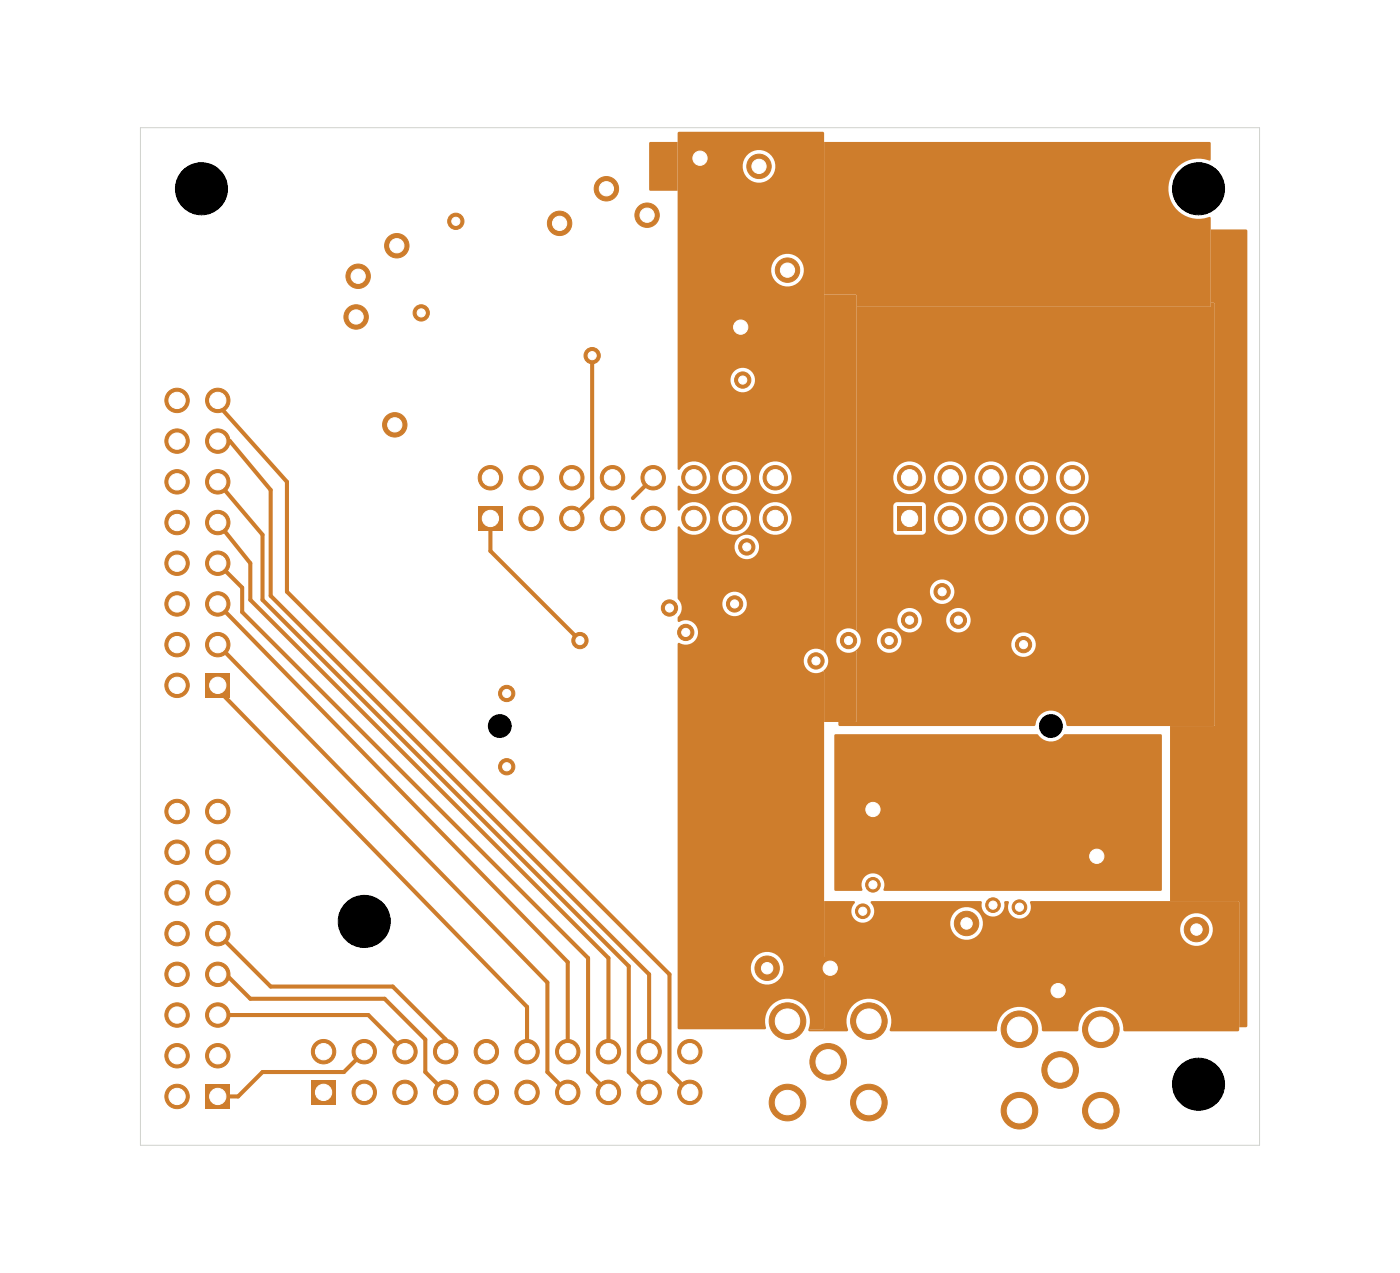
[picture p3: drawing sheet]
<svg xmlns="http://www.w3.org/2000/svg" width="70mm" height="63mm" viewBox="0 0 70 63" stroke-linecap="round" stroke-linejoin="round" font-family="sans-serif">
<path d="M10.3 54.1h1.2v1.2h-1.2z" fill="#ce7d2c"/>
<g fill="#ce7d2c" stroke="#ce7d2c" stroke-width=".05">
<circle cx="8.8" cy="54.7" r=".61"/>
<circle cx="10.9" cy="52.7" r=".61"/>
<circle cx="8.8" cy="52.7" r=".61"/>
<circle cx="10.9" cy="50.6" r=".61"/>
<circle cx="8.8" cy="50.6" r=".61"/>
<circle cx="10.9" cy="48.6" r=".61"/>
<circle cx="8.8" cy="48.6" r=".61"/>
<circle cx="10.9" cy="46.6" r=".61"/>
<circle cx="8.8" cy="46.6" r=".61"/>
<circle cx="10.9" cy="44.5" r=".61"/>
<circle cx="8.8" cy="44.5" r=".61"/>
<circle cx="10.9" cy="42.5" r=".61"/>
<circle cx="8.8" cy="42.5" r=".61"/>
<circle cx="10.9" cy="40.5" r=".61"/>
<circle cx="8.8" cy="40.5" r=".61"/>
<circle cx="52.9" cy="53.4" r=".91"/>
<circle cx="50.9" cy="55.4" r=".91"/>
<circle cx="50.9" cy="51.3" r=".91"/>
<circle cx="54.9" cy="55.4" r=".91"/>
<circle cx="54.9" cy="51.3" r=".91"/>
</g>
<path d="M44.8 25.3h1.2v1.2h-1.2z" fill="#ce7d2c"/>
<g fill="#ce7d2c" stroke="#ce7d2c" stroke-width=".05">
<circle cx="45.4" cy="23.8" r=".61"/>
<circle cx="47.4" cy="25.9" r=".61"/>
<circle cx="47.4" cy="23.8" r=".61"/>
<circle cx="49.4" cy="25.9" r=".61"/>
<circle cx="49.4" cy="23.8" r=".61"/>
<circle cx="51.5" cy="25.9" r=".61"/>
<circle cx="51.5" cy="23.8" r=".61"/>
<circle cx="53.5" cy="25.9" r=".61"/>
<circle cx="53.5" cy="23.8" r=".61"/>
</g>
<path d="M10.3 33.6h1.2v1.2h-1.2z" fill="#ce7d2c"/>
<g fill="#ce7d2c" stroke="#ce7d2c" stroke-width=".05">
<circle cx="8.8" cy="34.2" r=".61"/>
<circle cx="10.9" cy="32.2" r=".61"/>
<circle cx="8.8" cy="32.2" r=".61"/>
<circle cx="10.9" cy="30.1" r=".61"/>
<circle cx="8.8" cy="30.1" r=".61"/>
<circle cx="10.9" cy="28.1" r=".61"/>
<circle cx="8.8" cy="28.1" r=".61"/>
<circle cx="10.9" cy="26.1" r=".61"/>
<circle cx="8.8" cy="26.1" r=".61"/>
<circle cx="10.9" cy="24" r=".61"/>
<circle cx="8.8" cy="24" r=".61"/>
<circle cx="10.9" cy="22" r=".61"/>
<circle cx="8.8" cy="22" r=".61"/>
<circle cx="10.9" cy="20" r=".61"/>
<circle cx="8.8" cy="20" r=".61"/>
<circle cx="41.3" cy="53" r=".91"/>
<circle cx="39.3" cy="55" r=".91"/>
<circle cx="39.3" cy="50.9" r=".91"/>
<circle cx="43.4" cy="55" r=".91"/>
<circle cx="43.4" cy="50.9" r=".91"/>
</g>
<path d="M23.9 25.3h1.2v1.2h-1.2z" fill="#ce7d2c"/>
<g fill="#ce7d2c" stroke="#ce7d2c" stroke-width=".05">
<circle cx="24.5" cy="23.8" r=".61"/>
<circle cx="26.5" cy="25.9" r=".61"/>
<circle cx="26.5" cy="23.8" r=".61"/>
<circle cx="28.5" cy="25.9" r=".61"/>
<circle cx="28.5" cy="23.8" r=".61"/>
<circle cx="30.6" cy="25.9" r=".61"/>
<circle cx="30.6" cy="23.8" r=".61"/>
<circle cx="32.6" cy="25.9" r=".61"/>
<circle cx="32.6" cy="23.8" r=".61"/>
<circle cx="34.6" cy="25.9" r=".61"/>
<circle cx="34.6" cy="23.8" r=".61"/>
<circle cx="36.7" cy="25.9" r=".61"/>
<circle cx="36.7" cy="23.8" r=".61"/>
<circle cx="38.7" cy="25.9" r=".61"/>
<circle cx="38.7" cy="23.8" r=".61"/>
</g>
<path d="M15.5 53.9h1.3v1.2h-1.3z" fill="#ce7d2c"/>
<g fill="#ce7d2c" stroke="#ce7d2c" stroke-width=".05">
<circle cx="16.1" cy="52.5" r=".61"/>
<circle cx="18.2" cy="54.5" r=".61"/>
<circle cx="18.2" cy="52.5" r=".61"/>
<circle cx="20.2" cy="54.5" r=".61"/>
<circle cx="20.2" cy="52.5" r=".61"/>
<circle cx="22.2" cy="54.5" r=".61"/>
<circle cx="22.2" cy="52.5" r=".61"/>
<circle cx="24.3" cy="54.5" r=".61"/>
<circle cx="24.3" cy="52.5" r=".61"/>
<circle cx="26.3" cy="54.5" r=".61"/>
<circle cx="26.3" cy="52.5" r=".61"/>
<circle cx="28.3" cy="54.5" r=".61"/>
<circle cx="28.3" cy="52.5" r=".61"/>
<circle cx="30.4" cy="54.5" r=".61"/>
<circle cx="30.4" cy="52.5" r=".61"/>
<circle cx="32.4" cy="54.5" r=".61"/>
<circle cx="32.4" cy="52.5" r=".61"/>
<circle cx="34.4" cy="54.5" r=".61"/>
<circle cx="34.4" cy="52.5" r=".61"/>
<circle cx="34.9" cy="7.9" r=".61"/>
<circle cx="37" cy="16.3" r=".61"/>
<circle cx="52.8" cy="49.4" r=".61"/>
<circle cx="41.4" cy="48.3" r=".61"/>
<circle cx="32.3" cy="10.7" r=".61"/>
<circle cx="19.8" cy="12.3" r=".61"/>
<circle cx="17.8" cy="15.8" r=".61"/>
<circle cx="17.9" cy="13.8" r=".61"/>
<circle cx="44.4" cy="32" r=".41"/>
<circle cx="59.7" cy="46.4" r=".61"/>
<circle cx="27.9" cy="11.1" r=".61"/>
<circle cx="30.3" cy="9.4" r=".61"/>
<circle cx="51.1" cy="32.2" r=".41"/>
<circle cx="48.2" cy="46.1" r=".61"/>
<circle cx="37.9" cy="8.3" r=".61"/>
<circle cx="38.3" cy="48.3" r=".61"/>
<circle cx="42.3" cy="32" r=".41"/>
<circle cx="39.3" cy="13.5" r=".61"/>
<circle cx="34.2" cy="31.5" r=".41"/>
<circle cx="29.5" cy="17.7" r=".41"/>
<circle cx="33.4" cy="30.3" r=".41"/>
<circle cx="28.9" cy="32" r=".41"/>
<circle cx="40.7" cy="33" r=".41"/>
<circle cx="37.1" cy="19" r=".41"/>
<circle cx="25.3" cy="34.6" r=".41"/>
<circle cx="25.3" cy="38.2" r=".41"/>
<circle cx="21" cy="15.6" r=".41"/>
<circle cx="22.7" cy="11" r=".41"/>
<circle cx="43.6" cy="40.4" r=".61"/>
<circle cx="54.7" cy="42.7" r=".61"/>
<circle cx="45.4" cy="30.9" r=".41"/>
<circle cx="47" cy="29.5" r=".41"/>
<circle cx="47.8" cy="30.9" r=".41"/>
<circle cx="43" cy="45.5" r=".37"/>
<circle cx="43.6" cy="44.1" r=".37"/>
<circle cx="50.9" cy="45.3" r=".37"/>
<circle cx="49.5" cy="45.2" r=".37"/>
<circle cx="19.7" cy="21.2" r=".61"/>
<circle cx="37.3" cy="27.3" r=".41"/>
<circle cx="36.7" cy="30.1" r=".41"/>
</g>
<g fill="none" stroke="#ce7d2c" stroke-width=".2">
<path d="M29.5 17.7v7.1l-1 1.1M10.7 34.2l15.6 16v2.3M10.9 32.2l16.4 16.8v4.5l1 1M10.9 30.1l17.4 17.9v4.5M10.9 28.1l1.2 1.2v1.2l17.2 17.3v5.7l1.1 1M10.9 26.1l1.6 2v1.8l17.9 17.9v4.7M10.9 24l2.2 2.7v3.2l18.3 18.3v5.3l1 1M10.9 22.4l.6-.4 2 2.4v5.3l18.9 18.9v3.9M10.9 20.4v-.2l3.4 3.8v5.5l19.1 19.1v4.9l1 1M24.5 25.9v1.6l4.4 4.5M32.6 23.8l-1 1M10.9 50.6h7.5l1.8 1.9"/>
<path d="M10.9 48.6h.4l1.2 1.2h6.7l2 2.1v1.6l1 1M10.9 46.6l2.6 2.6h6.1l2.6 2.7v.6M18.2 52.5l-1 1h-4.1l-1.2 1.2h-1"/>
</g>
<g fill="#ce7d2c">
<path d="M32.4 7.1h1.4v2.4h-1.4z"/>
<path d="M41.6 36.6h10.1a.82 .82 0 0 0 1.4 0h4.9v7.8h-13.9a.59 .59 0 0 0-.5-.8 .59 .59 0 0 0-.6 .8h-1.4z"/>
<path d="M33.8 6.6h7.3v25.9a.64 .64 0 0 0-1 .5 .64 .64 0 0 0 1 .5v17.8h-.7v-.1a1.14 1.14 0 0 0-1.2-1.4 1.14 1.14 0 0 0-1 1.5h-4.4v-3.1h3.7v.2a.82 .82 0 0 0 1.2 .6 .82 .82 0 0 0 0-1.4 .82 .82 0 0 0-1.2 .6h-3.7v-16.1h.1a.62 .62 0 0 0 .9-.6 .62 .62 0 0 0-1-.5v-.2a.61 .61 0 0 0 .2-.7h2v.1a.61 .61 0 0 0 1 .4 .61 .61 0 0 0 0-1 .61 .61 0 0 0-1 .5h-2l-.2-.3v-2.6h2.9a.61 .61 0 0 0 .8 .7 .61 .61 0 0 0 .2-1.1 .61 .61 0 0 0-1 .3v.1h-2.9v-.9a.85 .85 0 0 0 1 .3 .85 .85 0 0 0 .6-.8h.4v.1a.82 .82 0 0 0 .9 .8 .82 .82 0 0 0 .8-.9h.4v.1a.82 .82 0 0 0 1.2 .7 .82 .82 0 0 0 0-1.4 .82 .82 0 0 0-1.2 .6h-.4l-.1-.2a.82 .82 0 0 0-.8-.6 .82 .82 0 0 0-.8 .8h-.4v-.2a.85 .85 0 0 0-.7-.5 .85 .85 0 0 0-.8 .4l-.1-1.2 .1-.1a.82 .82 0 0 0 1 .4 .82 .82 0 0 0 .5-.8h.4v.1a.82 .82 0 0 0 .9 .7 .82 .82 0 0 0 .8-.8h.4v.1a.82 .82 0 0 0 1.2 .6 .82 .82 0 0 0 0-1.4 .82 .82 0 0 0-1.2 .7h-.4l-.1-.2a.82 .82 0 0 0-.8-.6 .82 .82 0 0 0-.8 .8h-.4v-.2a.85 .85 0 0 0-.7-.6 .85 .85 0 0 0-.8 .4l-.1-4.5h2.6v.1a.61 .61 0 0 0 1 .5 .61 .61 0 0 0 0-1.1 .61 .61 0 0 0-1 .5h-2.6v-5.5h4.7v.2a.82 .82 0 0 0 1.2 .6 .82 .82 0 0 0 0-1.4 .82 .82 0 0 0-1.2 .6h-4.7v-5.2h3.3v.2a.82 .82 0 0 0 1.2 .6 .82 .82 0 0 0 0-1.4 .82 .82 0 0 0-1.2 .6h-3.3z"/>
<path d="M41.1 44.9l1.6 .1a.6 .6 0 0 0-.1 .7 .6 .6 0 0 0 .7 .3h4.1a.82 .82 0 0 0 .7 .9 .82 .82 0 0 0 .9-.6h9.9a.82 .82 0 0 0 1.1 .8 .82 .82 0 0 0 .3-1.3 .82 .82 0 0 0-1.4 .3v.2h-9.9a.82 .82 0 0 0-.6-1 .82 .82 0 0 0-1 .7h-4.1a.62 .62 0 0 0 .1-1h5.5a.6 .6 0 0 0 .5 .7 .6 .6 0 0 0 .7-.5v-.2h.2a.76 .76 0 0 0 .4 .8 .62 .62 0 0 0 .7-.8h10.4v6.4h-5.7a1.71 1.71 0 0 0-.6-1 1.17 1.17 0 0 0-1.7 1h-1.7a1.71 1.71 0 0 0-.7-1 1.17 1.17 0 0 0-1.7 1h-5.2h-.1v-.7a1.14 1.14 0 0 0-1.4-.8 1.14 1.14 0 0 0-.7 1.5h-2l.1-.2v.1h.7z"/>
<path d="M41.1 7.1h19.2l.1 .9a1.54 1.54 0 0 0-2.1 1.4 1.54 1.54 0 0 0 2.1 1.5v4.4h-17.7v-.6h-1.6z"/>
<path d="M41.1 14.7l1.6 .1v16.6a.64 .64 0 0 0-1 .6 .64 .64 0 0 0 1 .5v3.5h-1.6v-2.5h-.1a.61 .61 0 0 0 0-1.1h.1z"/>
<path d="M60.4 11.4h1.8v.1v39.7h-.4v-6.2l-3.4-.1v-8.7h2.2v-21l-.2-.1z"/>
<path d="M42.7 15.3h17.7v-.2h.2v21.1h-7.3a.82 .82 0 0 0-.9-.8 .82 .82 0 0 0-.8 .8h-9.7l-.1-.2h.9v-3.5l.2-.3v-.3h.9a.61 .61 0 0 0 .5 .7 .61 .61 0 0 0 .7-.5h5.5v.1a.61 .61 0 0 0 .9 .5 .61 .61 0 0 0 0-1.1 .61 .61 0 0 0-.9 .5h-5.5v-.1a.61 .61 0 0 0-.6-.7 .61 .61 0 0 0-.6 .6h-.9v-.2l-.3-.3h.1v-.5h2.1a.61 .61 0 0 0 .6 .7 .61 .61 0 0 0 .6-.7h1.2v.1a.61 .61 0 0 0 .9 .5 .61 .61 0 0 0 0-1.1 .61 .61 0 0 0-.9 .5h-1.2v-.1a.61 .61 0 0 0-.7-.5 .61 .61 0 0 0-.5 .6h-2.1v-1.4h3.7v.1a.61 .61 0 0 0 .9 .4 .61 .61 0 0 0 0-1 .61 .61 0 0 0-.9 .5h-3.7v-4.3h1.9v1.3l.2 .2h1.3l.1-.2v-.7h.4v.1a.82 .82 0 0 0 .9 .8 .82 .82 0 0 0 .7-.9h.4v.1a.82 .82 0 0 0 .9 .8 .82 .82 0 0 0 .8-.9h.4v.1a.82 .82 0 0 0 .9 .8 .82 .82 0 0 0 .7-.9h.4v.1a.82 .82 0 0 0 1.2 .7 .82 .82 0 0 0 0-1.4 .82 .82 0 0 0-1.2 .6h-.4v-.2a.82 .82 0 0 0-.9-.6 .82 .82 0 0 0-.7 .8h-.4l-.1-.2a.82 .82 0 0 0-.8-.6 .82 .82 0 0 0-.8 .8h-.4v-.2a.82 .82 0 0 0-.9-.6 .82 .82 0 0 0-.7 .8h-.4v-.6l-.2-.2h-1.2l-.2 .2h-1.9v-1.4h1.9a.82 .82 0 0 0 .8 .8 .82 .82 0 0 0 .8-.8h.4v.1a.82 .82 0 0 0 .9 .7 .82 .82 0 0 0 .7-.8h.4v.1a.82 .82 0 0 0 .9 .7 .82 .82 0 0 0 .8-.8h.4v.1a.82 .82 0 0 0 .9 .7 .82 .82 0 0 0 .7-.8h.4v.1a.82 .82 0 0 0 1.2 .6 .82 .82 0 0 0 0-1.4 .82 .82 0 0 0-1.2 .7h-.4v-.2a.82 .82 0 0 0-.9-.6 .82 .82 0 0 0-.7 .8h-.4l-.1-.2a.82 .82 0 0 0-.8-.6 .82 .82 0 0 0-.8 .8h-.4v-.2a.82 .82 0 0 0-.9-.6 .82 .82 0 0 0-.7 .8h-.4v-.2a.82 .82 0 0 0-.9-.6 .82 .82 0 0 0-.7 .8h-1.9z"/>
</g>
<path d="M7 6.4h55.8v50.7h-55.8z" fill="none" stroke="#d0d2cd" stroke-width=".05"/>
<g fill="#fff" stroke="#fff" stroke-width=".05">
<circle cx="34.9" cy="7.9" r=".36"/>
<circle cx="37" cy="16.3" r=".36"/>
<circle cx="52.8" cy="49.4" r=".36"/>
<circle cx="41.4" cy="48.3" r=".36"/>
<circle cx="32.3" cy="10.7" r=".36"/>
<circle cx="19.8" cy="12.3" r=".36"/>
<circle cx="17.8" cy="15.8" r=".36"/>
<circle cx="17.9" cy="13.8" r=".36"/>
<circle cx="44.4" cy="32" r=".2"/>
<circle cx="59.7" cy="46.4" r=".28"/>
<circle cx="27.9" cy="11.1" r=".36"/>
<circle cx="30.3" cy="9.4" r=".36"/>
<circle cx="51.1" cy="32.2" r=".2"/>
<circle cx="48.2" cy="46.1" r=".28"/>
<circle cx="37.9" cy="8.3" r=".36"/>
<circle cx="38.3" cy="48.3" r=".28"/>
<circle cx="42.3" cy="32" r=".2"/>
<circle cx="39.3" cy="13.5" r=".36"/>
<circle cx="34.2" cy="31.5" r=".2"/>
<circle cx="29.5" cy="17.7" r=".2"/>
<circle cx="33.4" cy="30.3" r=".2"/>
<circle cx="28.9" cy="32" r=".2"/>
<circle cx="40.7" cy="33" r=".2"/>
<circle cx="37.1" cy="19" r=".2"/>
<circle cx="25.3" cy="34.6" r=".2"/>
<circle cx="25.3" cy="38.2" r=".2"/>
<circle cx="21" cy="15.6" r=".2"/>
<circle cx="22.7" cy="11" r=".2"/>
<circle cx="43.6" cy="40.4" r=".36"/>
<circle cx="54.7" cy="42.7" r=".36"/>
<circle cx="45.4" cy="30.9" r=".2"/>
<circle cx="47" cy="29.5" r=".2"/>
<circle cx="47.8" cy="30.9" r=".2"/>
<circle cx="43" cy="45.5" r=".2"/>
<circle cx="43.6" cy="44.1" r=".2"/>
<circle cx="50.9" cy="45.3" r=".2"/>
<circle cx="49.5" cy="45.2" r=".2"/>
<circle cx="19.7" cy="21.2" r=".36"/>
<circle cx="37.3" cy="27.3" r=".2"/>
<circle cx="36.7" cy="30.1" r=".2"/>
<circle cx="10.9" cy="54.7" r=".41"/>
<circle cx="8.8" cy="54.7" r=".41"/>
<circle cx="10.9" cy="52.7" r=".41"/>
<circle cx="8.8" cy="52.7" r=".41"/>
<circle cx="10.9" cy="50.6" r=".41"/>
<circle cx="8.8" cy="50.6" r=".41"/>
<circle cx="10.9" cy="48.6" r=".41"/>
<circle cx="8.8" cy="48.6" r=".41"/>
<circle cx="10.9" cy="46.6" r=".41"/>
<circle cx="8.8" cy="46.6" r=".41"/>
<circle cx="10.9" cy="44.5" r=".41"/>
<circle cx="8.8" cy="44.5" r=".41"/>
<circle cx="10.9" cy="42.5" r=".41"/>
<circle cx="8.8" cy="42.5" r=".41"/>
<circle cx="10.9" cy="40.5" r=".41"/>
<circle cx="8.8" cy="40.5" r=".41"/>
<circle cx="52.9" cy="53.4" r=".61"/>
<circle cx="50.9" cy="55.4" r=".61"/>
<circle cx="50.9" cy="51.3" r=".61"/>
<circle cx="54.9" cy="55.4" r=".61"/>
<circle cx="54.9" cy="51.3" r=".61"/>
<circle cx="45.4" cy="25.9" r=".41"/>
<circle cx="45.4" cy="23.8" r=".41"/>
<circle cx="47.4" cy="25.9" r=".41"/>
<circle cx="47.4" cy="23.8" r=".41"/>
<circle cx="49.4" cy="25.9" r=".41"/>
<circle cx="49.4" cy="23.8" r=".41"/>
<circle cx="51.5" cy="25.9" r=".41"/>
<circle cx="51.5" cy="23.8" r=".41"/>
<circle cx="53.5" cy="25.9" r=".41"/>
<circle cx="53.5" cy="23.8" r=".41"/>
<circle cx="10.9" cy="34.2" r=".41"/>
<circle cx="8.8" cy="34.2" r=".41"/>
<circle cx="10.9" cy="32.2" r=".41"/>
<circle cx="8.8" cy="32.2" r=".41"/>
<circle cx="10.9" cy="30.1" r=".41"/>
<circle cx="8.8" cy="30.1" r=".41"/>
<circle cx="10.9" cy="28.1" r=".41"/>
<circle cx="8.8" cy="28.1" r=".41"/>
<circle cx="10.9" cy="26.1" r=".41"/>
<circle cx="8.8" cy="26.1" r=".41"/>
<circle cx="10.9" cy="24" r=".41"/>
<circle cx="8.8" cy="24" r=".41"/>
<circle cx="10.9" cy="22" r=".41"/>
<circle cx="8.8" cy="22" r=".41"/>
<circle cx="10.9" cy="20" r=".41"/>
<circle cx="8.8" cy="20" r=".41"/>
<circle cx="41.3" cy="53" r=".61"/>
<circle cx="39.3" cy="55" r=".61"/>
<circle cx="39.3" cy="50.9" r=".61"/>
<circle cx="43.4" cy="55" r=".61"/>
<circle cx="43.4" cy="50.9" r=".61"/>
<circle cx="24.5" cy="25.9" r=".41"/>
<circle cx="24.5" cy="23.8" r=".41"/>
<circle cx="26.5" cy="25.9" r=".41"/>
<circle cx="26.5" cy="23.8" r=".41"/>
<circle cx="28.5" cy="25.9" r=".41"/>
<circle cx="28.5" cy="23.8" r=".41"/>
<circle cx="30.6" cy="25.9" r=".41"/>
<circle cx="30.6" cy="23.8" r=".41"/>
<circle cx="32.6" cy="25.9" r=".41"/>
<circle cx="32.6" cy="23.8" r=".41"/>
<circle cx="34.6" cy="25.9" r=".41"/>
<circle cx="34.6" cy="23.8" r=".41"/>
<circle cx="36.7" cy="25.9" r=".41"/>
<circle cx="36.7" cy="23.8" r=".41"/>
<circle cx="38.7" cy="25.9" r=".41"/>
<circle cx="38.7" cy="23.8" r=".41"/>
<circle cx="16.1" cy="54.5" r=".41"/>
<circle cx="16.1" cy="52.5" r=".41"/>
<circle cx="18.2" cy="54.5" r=".41"/>
<circle cx="18.2" cy="52.5" r=".41"/>
<circle cx="20.2" cy="54.5" r=".41"/>
<circle cx="20.2" cy="52.5" r=".41"/>
<circle cx="22.2" cy="54.5" r=".41"/>
<circle cx="22.2" cy="52.5" r=".41"/>
<circle cx="24.3" cy="54.5" r=".41"/>
<circle cx="24.3" cy="52.5" r=".41"/>
<circle cx="26.3" cy="54.5" r=".41"/>
<circle cx="26.3" cy="52.5" r=".41"/>
<circle cx="28.3" cy="54.5" r=".41"/>
<circle cx="28.3" cy="52.5" r=".41"/>
<circle cx="30.4" cy="54.5" r=".41"/>
<circle cx="30.4" cy="52.5" r=".41"/>
<circle cx="32.4" cy="54.5" r=".41"/>
<circle cx="32.4" cy="52.5" r=".41"/>
<circle cx="34.4" cy="54.5" r=".41"/>
<circle cx="34.4" cy="52.5" r=".41"/>
</g>
<g fill="#000" stroke="#000" stroke-width=".05">
<circle cx="10.1" cy="9.4" r="1.3"/>
<circle cx="59.8" cy="9.4" r="1.3"/>
<circle cx="24.9" cy="36.2" r=".57"/>
<circle cx="52.4" cy="36.2" r=".57"/>
<circle cx="18.2" cy="46" r="1.3"/>
<circle cx="59.8" cy="54.1" r="1.3"/>
</g>
</svg>
